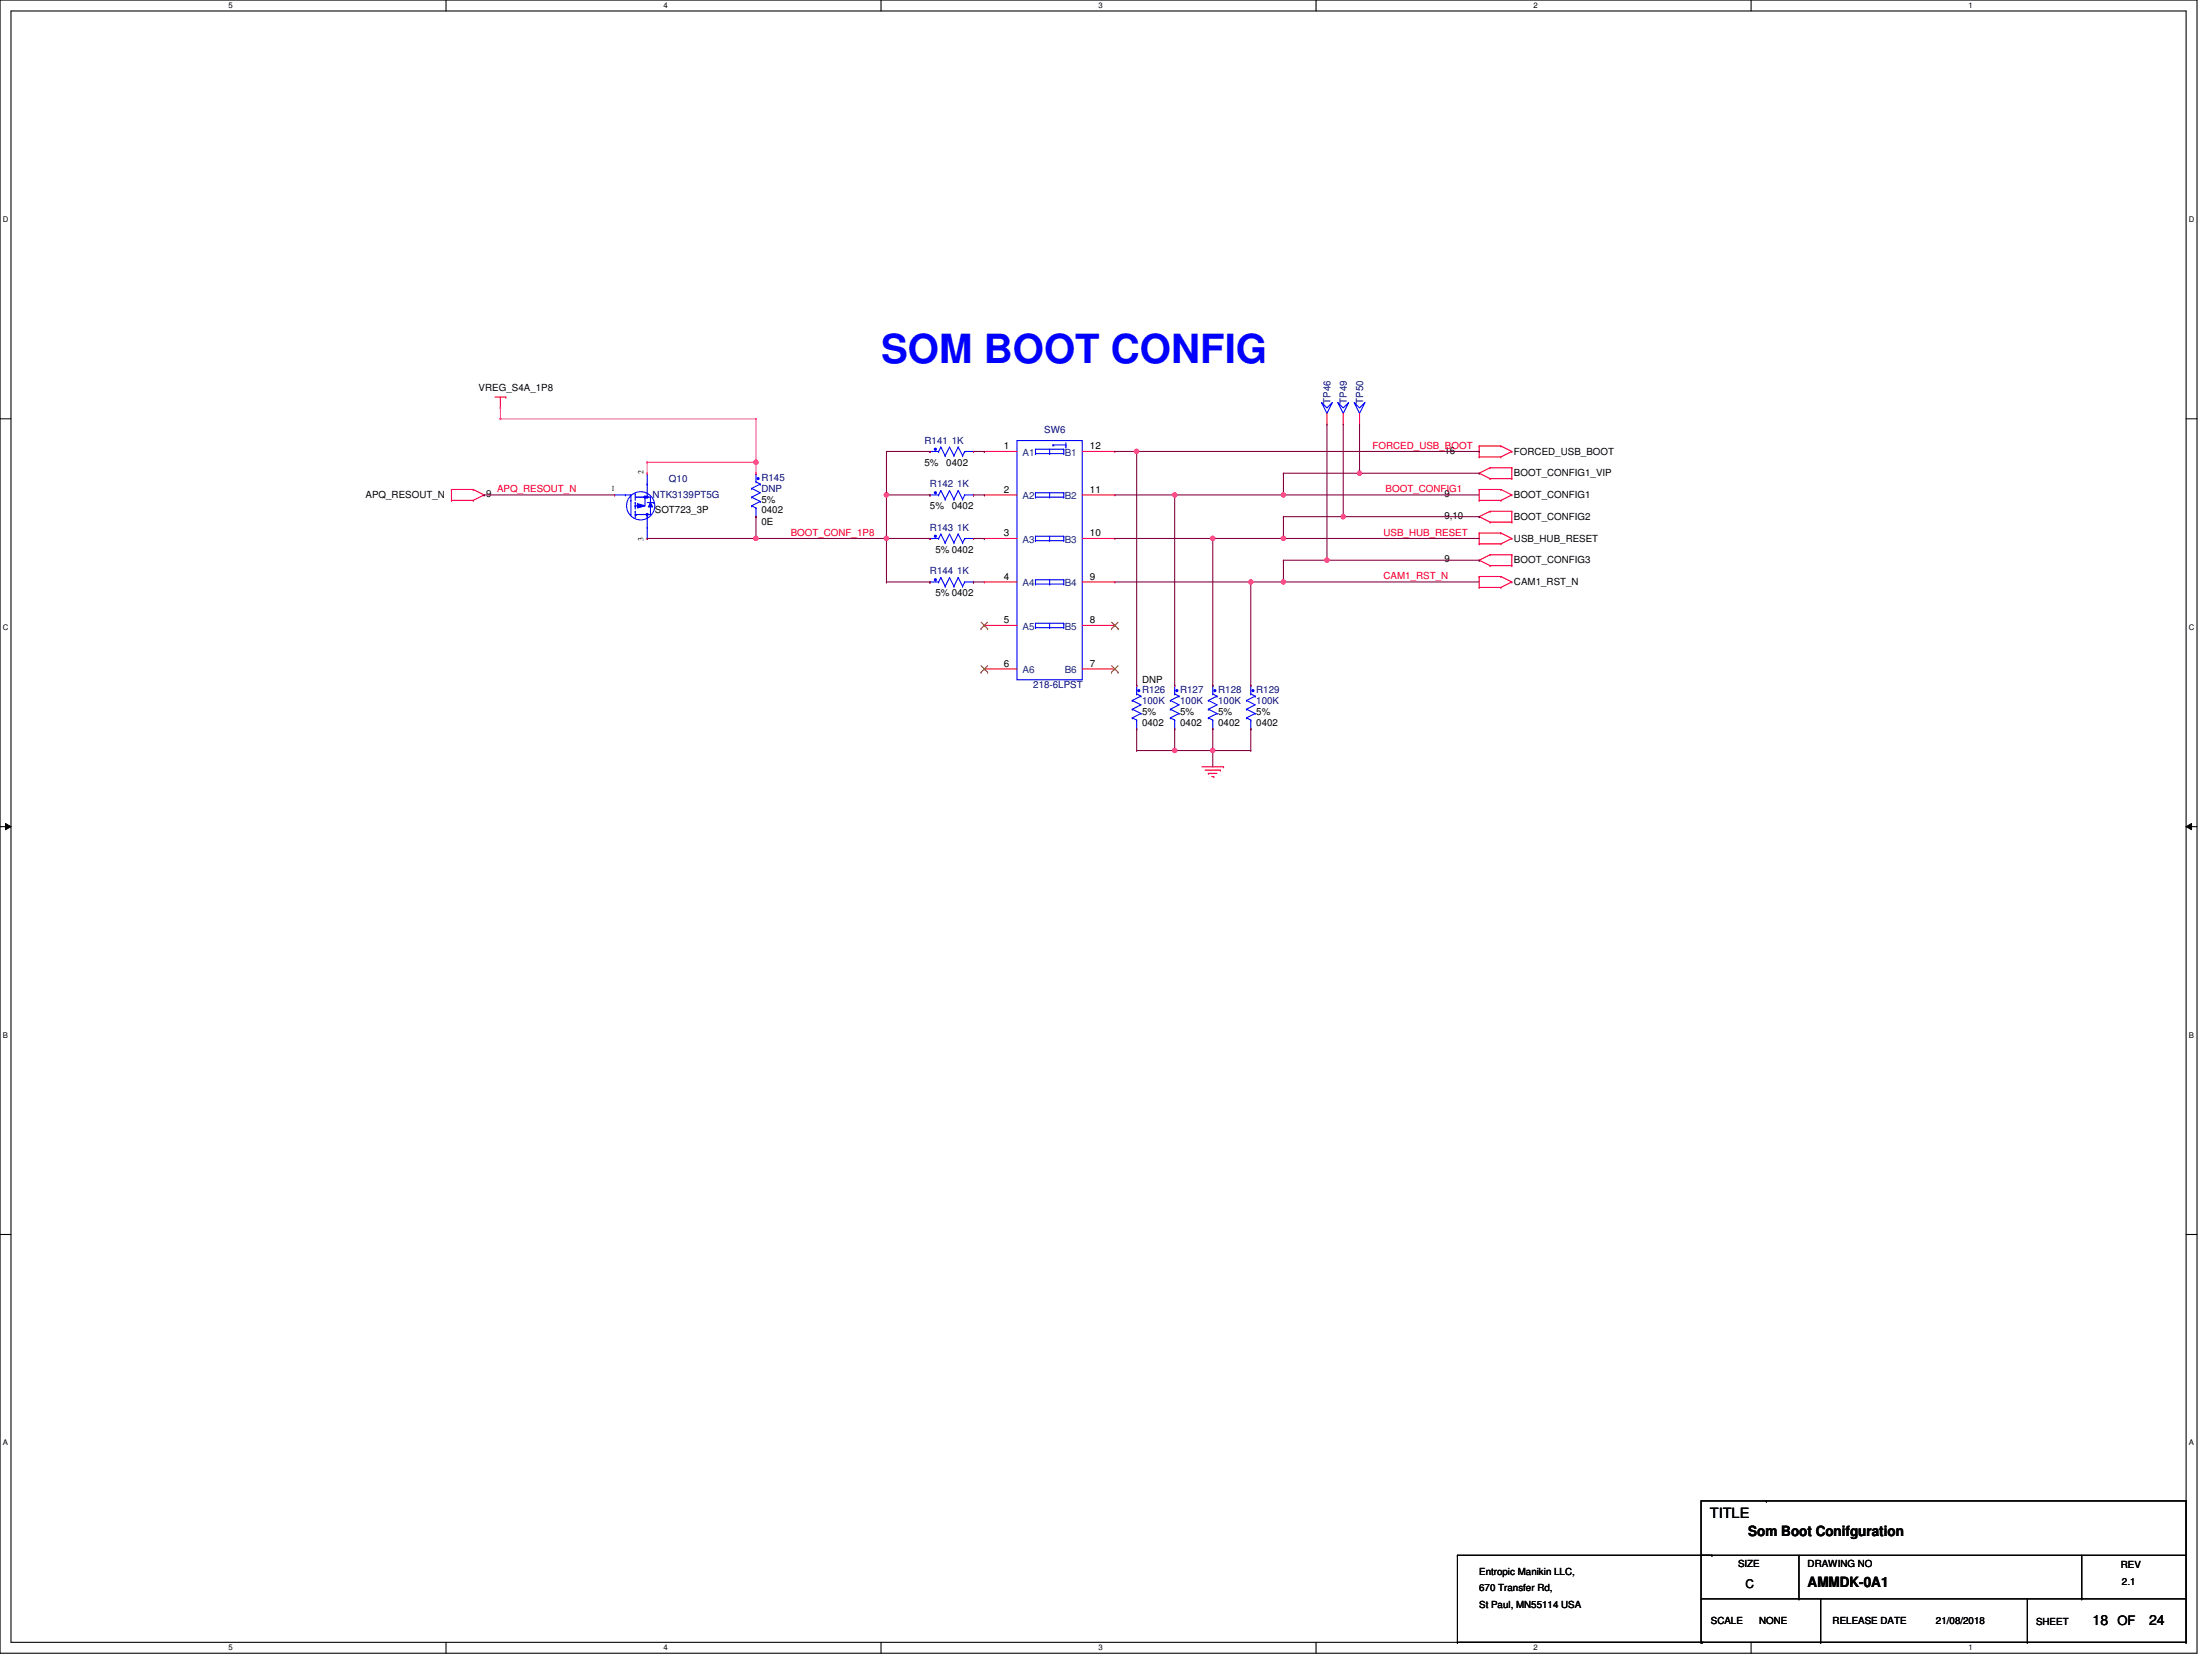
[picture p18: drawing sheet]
<svg xmlns="http://www.w3.org/2000/svg" width="610mm" height="457mm" viewBox="0 0 610 457" stroke-linecap="round" stroke-linejoin="round" font-family="sans-serif">
<defs><g id="words">
<text font-size="11.1" fill="#00f" x="242.8" y="99.9">SOM BOOT CONFIG</text>
<g font-size="3.9">
<text x="471.2" y="418.3">TITLE</text>
<text x="481.8" y="423.2">Som Boot Conifguration</text>
<text x="498.2" y="437.3">AMMDK-0A1</text>
<text x="576.7" y="447.7">18</text>
<text x="592.3" y="447.7">24</text>
</g>
<text font-size="3.6" x="583.6" y="447.7">OF</text>
<text font-size="3.3" x="481.1" y="437.6">C</text>
<g font-size="2.7">
<text x="131.9" y="107.6">VREG_S4A_1P8</text>
<text x="276.6" y="123.8">1</text>
<text x="300.4" y="123.8">12</text>
<text x="398.1" y="125">16</text>
<text x="417.2" y="125.3">FORCED_USB_BOOT</text>
<text x="254.8" y="128.3">5%</text>
<text x="260.8" y="128.3">0402</text>
<text x="417.2" y="131.3">BOOT_CONFIG1_VIP</text>
<text x="100.7" y="137.3">APQ_RESOUT_N</text>
<text x="134" y="137">9</text>
<text x="276.6" y="135.8">2</text>
<text x="300.4" y="135.8">11</text>
<text x="398.1" y="137">9</text>
<text x="417.2" y="137.3">BOOT_CONFIG1</text>
<text x="180.5" y="141.5">SOT723_3P</text>
<text x="209.8" y="138.5">5%</text>
<text x="209.8" y="141.5">0402</text>
<text x="256.3" y="140.3">5%</text>
<text x="262.3" y="140.3">0402</text>
<text x="398.1" y="143">9,10</text>
<text x="417.2" y="143.3">BOOT_CONFIG2</text>
<text x="209.8" y="144.8">0E</text>
<text x="276.6" y="147.8">3</text>
<text x="300.4" y="147.8">10</text>
<text x="417.2" y="149.3">USB_HUB_RESET</text>
<text x="257.8" y="152.3">5% 0402</text>
<text x="398.1" y="155">9</text>
<text x="417.2" y="155.3">BOOT_CONFIG3</text>
<text x="276.6" y="159.8">4</text>
<text x="300.4" y="159.8">9</text>
<text x="417.2" y="161.3">CAM1_RST_N</text>
<text x="257.8" y="164.3">5% 0402</text>
<text x="276.6" y="171.7">5</text>
<text x="300.4" y="171.7">8</text>
<text x="276.6" y="183.7">6</text>
<text x="300.4" y="183.7">7</text>
<text x="314.7" y="188.3">DNP</text>
<text x="314.7" y="196.9">5%</text>
<text x="325.2" y="196.9">5%</text>
<text x="335.7" y="196.9">5%</text>
<text x="346.2" y="196.9">5%</text>
<text x="314.7" y="199.9">0402</text>
<text x="325.2" y="199.9">0402</text>
<text x="335.7" y="199.9">0402</text>
<text x="346.2" y="199.9">0402</text>
<text x="479" y="431.9">SIZE</text>
<text x="498.2" y="431.9">DRAWING NO</text>
<text x="407.6" y="434">Entropic Manikin LLC,</text>
<text x="584.5" y="432.2">REV</text>
<text x="584.8" y="436.7">2.1</text>
<text x="407.6" y="438.5">670 Transfer Rd,</text>
<text x="407.6" y="443">St Paul, MN55114 USA</text>
<text x="471.5" y="447.5">SCALE</text>
<text x="484.8" y="447.5">NONE</text>
<text x="505.1" y="447.5">RELEASE DATE</text>
<text x="533.5" y="447.5">21/08/2018</text>
<text x="561.1" y="447.8">SHEET</text>
</g>
<g font-size="2.7" fill="#000080">
<text x="366.7" y="111.2" transform="rotate(-90 366.7 111.2)">TP46</text>
<text x="371.2" y="111.2" transform="rotate(-90 371.2 111.2)">TP49</text>
<text x="375.7" y="111.2" transform="rotate(-90 375.7 111.2)">TP50</text>
<text x="287.8" y="119.3">SW6</text>
<text x="254.8" y="122.3">R141</text>
<text x="262.3" y="122.3">1K</text>
<text x="179.9" y="137.3">NTK3139PT5G</text>
<text x="184.4" y="132.8">Q10</text>
<text x="209.8" y="132.5">R145</text>
<text x="209.8" y="135.5">DNP</text>
<text x="256.3" y="134.3">R142</text>
<text x="263.8" y="134.3">1K</text>
<text x="256.3" y="146.3">R143</text>
<text x="263.8" y="146.3">1K</text>
<text x="256.3" y="158.3">R144</text>
<text x="263.8" y="158.3">1K</text>
<text x="284.8" y="189.7">218-6LPST</text>
<text x="314.7" y="190.9">R126</text>
<text x="325.2" y="190.9">R127</text>
<text x="335.7" y="190.9">R128</text>
<text x="346.2" y="190.9">R129</text>
<text x="314.7" y="193.9">100K</text>
<text x="325.2" y="193.9">100K</text>
<text x="335.7" y="193.9">100K</text>
<text x="346.2" y="193.9">100K</text>
</g>
<g font-size="2.7" fill="#004080">
<text x="281.8" y="125.6">A1</text>
<text x="293.4" y="125.6">B1</text>
<text x="281.8" y="137.6">A2</text>
<text x="293.4" y="137.6">B2</text>
<text x="281.8" y="149.6">A3</text>
<text x="293.4" y="149.6">B3</text>
<text x="281.8" y="161.6">A4</text>
<text x="293.4" y="161.6">B4</text>
<text x="281.8" y="173.6">A5</text>
<text x="293.4" y="173.6">B5</text>
<text x="281.8" y="185.6">A6</text>
<text x="293.4" y="185.6">B6</text>
</g>
<g font-size="2.7" fill="#f00">
<text x="378.3" y="123.7">FORCED_USB_BOOT</text>
<text x="137" y="135.7">APQ_RESOUT_N</text>
<text x="381.9" y="135.7">BOOT_CONFIG1</text>
<text x="217.9" y="147.7">BOOT_CONF_1P8</text>
<text x="381.3" y="147.7">USB_HUB_RESET</text>
<text x="381.3" y="159.7">CAM1_RST_N</text>
</g>
<g font-size="2.2">
<text x="177.3" y="130.7" transform="rotate(-90 177.3 130.7)">2</text>
<text x="168.5" y="135.3">1</text>
<text x="177.3" y="149" transform="rotate(-90 177.3 149)">3</text>
</g>
<g font-size="2.1">
<text x="63" y="2.3">5</text>
<text x="182.9" y="2.3">4</text>
<text x="302.7" y="2.3">3</text>
<text x="422.6" y="2.3">2</text>
<text x="542.5" y="2.3">1</text>
<text x=".8" y="61.2">D</text>
<text x="603.2" y="61.2">D</text>
<text x=".8" y="173.5">C</text>
<text x="603.2" y="173.5">C</text>
<text x=".8" y="285.9">B</text>
<text x="603.2" y="285.9">B</text>
<text x=".8" y="398.3">A</text>
<text x="603.2" y="398.3">A</text>
<text x="63" y="454.8">5</text>
<text x="182.9" y="454.8">4</text>
<text x="302.7" y="454.8">3</text>
<text x="422.6" y="454.8">2</text>
<text x="542.5" y="454.8">1</text>
</g>
</g></defs>
<path d="M0 0h605.5v455.6h-605.5zM3 3h599.5v449.6h-599.5z" fill="none" stroke="#000" stroke-width=".3"/>
<g fill="#fff">
<path d="M63 .3h1.2v2.4h-1.2z"/>
<path d="M63 452.9h1.2v2.4h-1.2z"/>
</g>
<path d="M122.9 0v3M122.9 452.6v3" fill="none" stroke="#000" stroke-width=".3"/>
<g fill="#fff">
<path d="M182.9 .3h1.1v2.4h-1.1z"/>
<path d="M182.9 452.9h1.1v2.4h-1.1z"/>
</g>
<path d="M242.8 0v3M242.8 452.6v3" fill="none" stroke="#000" stroke-width=".3"/>
<g fill="#fff">
<path d="M302.7 .3h1.2v2.4h-1.2z"/>
<path d="M302.7 452.9h1.2v2.4h-1.2z"/>
</g>
<path d="M362.7 0v3M362.7 452.6v3" fill="none" stroke="#000" stroke-width=".3"/>
<g fill="#fff">
<path d="M422.6 .3h1.2v2.4h-1.2z"/>
<path d="M422.6 452.9h1.2v2.4h-1.2z"/>
</g>
<path d="M482.6 0v3M482.6 452.6v3" fill="none" stroke="#000" stroke-width=".3"/>
<g fill="#fff">
<path d="M542.5 .3h1.2v2.4h-1.2z"/>
<path d="M542.5 452.9h1.2v2.4h-1.2z"/>
<path d="M.8 59.2h1.5v2.4h-1.5z"/>
<path d="M603.2 59.2h1.6v2.4h-1.6z"/>
<path d="M.8 171.6h1.5v2.4h-1.5z"/>
<path d="M603.2 171.6h1.6v2.4h-1.6z"/>
</g>
<path d="M0 115.4h3M602.5 115.4h3" fill="none" stroke="#000" stroke-width=".3"/>
<g fill="#fff">
<path d="M.8 284h1.4v2.4h-1.4z"/>
<path d="M603.2 284h1.4v2.4h-1.4z"/>
</g>
<path d="M0 227.8h3M602.5 227.8h3" fill="none" stroke="#000" stroke-width=".3"/>
<path d="M1.5 226.9l1.5 .9-1.5 .9zM602.5 227.8l1.5-.9v1.8z" fill="#000"/>
<path d="M1.5 226.9l1.5 .9-1.5 .9zM602.5 227.8l1.5-.9v1.8z" fill="none" stroke="#000" stroke-width=".28"/>
<g fill="#fff">
<path d="M.7 396.4h1.5v2.4h-1.5z"/>
<path d="M603.2 396.4h1.4v2.4h-1.4z"/>
</g>
<g fill="none" stroke="#000" stroke-width=".3">
<path d="M0 340.2h3M602.5 340.2h3M486.8 413.6h.1M401.7 428.6h.1M401.7 428.6h200.8M401.7 428.6v24M471.8 428.6h.1M495.8 428.6v12M573.7 428.6v12M602.5 428.6h.1M401.7 452.6h.1M401.7 452.6h200.8"/>
<path d="M468.8 452.6h.1M468.8 452.6v-39h133.7v39M468.8 440.6h133.7M469.1 452.6h.1M495.8 440.6h.1M501.8 452.6h.1M501.8 440.6v12M558.7 452.6h.1M558.7 440.6v12M573.7 440.6h.1M602.5 440.6h.1M602.5 452.6h.1"/>
</g>
<g fill="none" stroke="#f00" stroke-width=".3">
<path d="M136.4 109.4h3M137.9 112.4h.1M137.9 109.4v3M139.4 109.4h.1M124.4 137.9h.1M124.4 134.9h.1M124.4 134.9h6M124.4 137.9h6M124.4 134.9v3M130.4 134.9h.1M130.4 137.9h.1M130.4 134.9l3 1.5"/>
<path d="M133.4 136.4h.1M133.4 136.4l-3 1.5M271.3 124.4h.1M271.3 136.4h.1M271.3 124.4h9M271.3 136.4h9M298.3 124.4h8.9M298.3 136.4h8.9M307.2 124.4h.1M307.2 136.4h.1M407.6 125.9h.1M407.6 122.9h.1"/>
<path d="M407.6 130.4h.1M407.6 137.9h.1M407.6 134.9h.1M407.6 122.9h6M407.6 125.9h6M407.6 122.9v3M407.6 134.9v3M407.6 130.4l3.1 1.5M407.6 134.9h6M407.6 137.9h6M410.7 128.9h.1M410.7 131.9h.1"/>
<path d="M410.7 128.9l-3.1 1.5M410.7 128.9h5.9M410.7 131.9h5.9M413.6 122.9h.1M413.6 125.9h.1M413.6 134.9h.1M413.6 137.9h.1M413.6 122.9l3 1.5M413.6 134.9l3 1.5M416.6 124.4h.1M416.6 128.9h.1M416.6 131.9h.1"/>
<path d="M416.6 136.4h.1M416.6 124.4l-3 1.5M416.6 128.9v3M416.6 136.4l-3 1.5M271.3 148.4h.1M271.3 148.4h9M298.3 148.4h8.9M307.2 148.4h.1M407.6 142.4h.1M407.6 149.9h.1M407.6 146.9h.1M407.6 154.4h.1"/>
<path d="M407.6 158.9h.1M407.6 146.9v3M407.6 158.9v3M407.6 142.4l3.1 1.5M407.6 146.9h6M407.6 149.9h6M407.6 154.4l3.1 1.5M407.6 158.9h6M410.7 140.9h.1M410.7 143.9h.1M410.7 152.9h.1M410.7 155.9h.1"/>
<path d="M410.7 140.9l-3.1 1.5M410.7 140.9h5.9M410.7 143.9h5.9M410.7 152.9l-3.1 1.5M410.7 152.9h5.9M410.7 155.9h5.9M413.6 146.9h.1M413.6 149.9h.1M413.6 158.9h.1M413.6 146.9l3 1.5M413.6 158.9l3 1.5M416.6 140.9h.1"/>
<path d="M416.6 143.9h.1M416.6 148.4h.1M416.6 152.9h.1M416.6 155.9h.1M416.6 140.9v3M416.6 152.9v3M416.6 148.4l-3 1.5M271.3 160.4h.1M271.3 172.4h.1M271.3 160.4h9M271.3 172.4h9M298.3 160.4h8.9"/>
<path d="M298.3 172.4h8.9M307.2 160.4h.1M307.2 172.4h.1M407.6 161.9h.1M407.6 161.9h6M413.6 161.9h.1M416.6 160.4h.1M416.6 160.4l-3 1.5M271.3 184.4h.1M271.3 184.4h9M298.3 184.4h8.9M307.2 184.4h.1"/>
<path d="M331.2 211.3h6M332.1 212.2h4.2M333 213.1h.1M333 213.1h2.4M333.9 214h.6M334.5 214h.1M336.3 212.2h.1M337.2 211.3h.1"/>
</g>
<g fill="none" stroke="#00f" stroke-width=".3">
<path d="M280.3 121.4h18v65.9h-18zM285.4 137h.1M285.4 135.8h.1M285.4 125h.1M285.4 123.8h.1M285.4 123.8v1.2M285.4 135.8v1.2M285.4 137h7.8M285.4 135.8h7.8M285.4 125h7.8M285.4 123.8h7.8M289.3 137h.1"/>
<path d="M289.3 125h.1M289.3 123.8v1.2M289.3 135.8v1.2M290.2 122.6h.1M290.2 122.6l.2 .3M290.2 122.6h3.6M293.2 135.8h.1M293.2 137h.1M293.2 123.8h.1M293.2 125h.1M293.2 123.8v1.2M293.2 135.8v1.2"/>
<path d="M293.8 122.6h.1M293.8 123.2h.1M293.8 122v1.2M285.4 159.8h.1M285.4 149h.1M285.4 147.8h.1M285.4 147.8v1.2M285.4 159.8v1.2M285.4 159.8h7.8M285.4 149h7.8M285.4 147.8h7.8M289.3 149h.1"/>
<path d="M289.3 147.8v1.2M289.3 159.8v1.2M293.2 159.8h.1M293.2 147.8h.1M293.2 149h.1M293.2 147.8v1.2M293.2 159.8v1.2M285.4 173h.1M285.4 171.8h.1M285.4 161h.1M285.4 173h7.8M285.4 171.8h7.8"/>
<path d="M285.4 171.8v1.2M285.4 161h7.8M289.3 173h.1M289.3 161h.1M289.3 171.8v1.2M293.2 171.8h.1M293.2 173h.1M293.2 161h.1M293.2 171.8v1.2M343.5 197.8h.1M343.5 195.5h.1M343.5 193h.1"/>
<path d="M343.5 197.8l1.2 .6M343.5 195.5l2.4 1.1M343.5 193l2.4 1.2-2.4 1.3M344.7 188.8h.1M344.7 198.4h.1M344.7 191.2h.1M344.7 188.8v2.4M344.7 198.4v2.4M344.7 191.2l1.2 .7M345.9 196.6h.1M345.9 191.9h.1M345.9 196.6l-2.4 1.2"/>
<path d="M345.9 191.9l-2.4 1.1M344.7 200.8h.1"/>
</g>
<g fill="none" stroke="#804000" stroke-width=".28">
<path d="M270.4 173.3h.1M270.4 171.5l1.8 1.8M272.2 171.5l-1.8 1.8M272.2 173.3h.1M306.3 173.3h.1M306.3 171.5l1.8 1.8M308.1 171.5l-1.8 1.8M308.1 173.3h.1M270.4 185.3h.1M270.4 183.5l1.8 1.8M272.2 183.5l-1.8 1.8M272.2 185.3h.1"/>
<path d="M306.3 185.3h.1M306.3 183.5l1.8 1.8M308.1 183.5l-1.8 1.8M308.1 185.3h.1"/>
</g>
<circle cx="345.3" cy="190.3" r=".29" fill="#00f"/>
<g fill="none" stroke="#00f" stroke-width=".3">
<path d="M256.3 136.4h.1M256.3 136.4h2.4M258.7 136.4h.1M259.3 135.2h.1M259.3 135.2l1.2 2.4M259.3 135.2l-.6 1.2M260.5 137.6h.1M260.5 137.6l1.2-2.4 1.2 2.4M262.9 137.6h.1M264.1 135.2h.1M264.1 135.2l1.2 2.4M264.1 135.2l-1.2 2.4"/>
<path d="M265.3 137.6h.1M265.9 136.4h.1M265.9 136.4h2.4M265.9 136.4l-.6 1.2M268.3 136.4h.1"/>
<circle cx="345.3" cy="190.3" r=".29"/>
</g>
<path d="M344.7 188.8h.1M344.7 200.8h.1" fill="none" stroke="#f00" stroke-width=".3"/>
<circle cx="257.8" cy="135.8" r=".29" fill="#00f"/>
<g fill="none" stroke="#00f" stroke-width=".3">
<path d="M169.4 136.4h4.5M172.4 136.4h.1M173.9 137.9h.1M173.9 136.4h.1M173.9 136.4v5.4M175.1 136.1h.1M175.1 139.4h.1M175.1 138.5h.1M175.1 137h4.2M175.1 136.1v1.8M175.1 138.5v1.8M175.1 139.4h.6"/>
<path d="M177.8 137h.1M177.8 137v2.4M178.1 137h.1M178.4 133.4h.1M178.4 130.4v6.6M178.4 138.5h1.8M179.3 137h.1M179.3 137v4.8h-4.2M180.2 138.5h.1M173.9 141.8h.1M175.1 141.8h.1M175.1 140.9h.1"/>
<path d="M175.1 140.9v1.8M175.4 141.8h.1M178.4 145.4h.1M178.4 141.8h.1M178.4 142.4h.1M178.4 141.8v6.6"/>
<circle cx="176.6" cy="139.4" r="3.9"/>
<circle cx="257.8" cy="135.8" r=".29"/>
</g>
<path d="M256.3 136.4h.1M268.3 136.4h.1" fill="none" stroke="#f00" stroke-width=".3"/>
<circle cx="178.3" cy="137" r=".3" fill="#00f"/>
<circle cx="178.3" cy="137" r=".3" fill="none" stroke="#00f" stroke-width=".3"/>
<circle cx="177.7" cy="137" r=".29" fill="#00f"/>
<circle cx="177.7" cy="137" r=".29" fill="none" stroke="#00f" stroke-width=".3"/>
<circle cx="178.4" cy="141.8" r=".29" fill="#00f"/>
<circle cx="178.4" cy="141.8" r=".29" fill="none" stroke="#00f" stroke-width=".3"/>
<path d="M175.7 138.8l2.1 .6-2.1 .6z" fill-rule="evenodd" fill="#00f"/>
<path d="M175.7 138.8l2.1 .6-2.1 .6z" fill="none" stroke="#00f" stroke-width=".3"/>
<path d="M179.3 138.5l.6 1.2h-1.2z" fill-rule="evenodd" fill="#00f"/>
<g fill="none" stroke="#00f" stroke-width=".3">
<path d="M179.3 138.5l.6 1.2h-1.2zM207.1 139.4h.1M207.1 137h.1M207.1 134.6h.1M207.1 139.4l1.2 .6M207.1 137l2.4 1.2M207.1 134.6l2.4 1.2-2.4 1.2M208.3 130.4h.1M208.3 140h.1M208.3 132.8h.1M208.3 130.4v2.4M208.3 140v2.4"/>
<path d="M208.3 132.8l1.2 .6M209.5 138.2h.1M209.5 133.4h.1M209.5 138.2l-2.4 1.2M209.5 133.4l-2.4 1.2M208.3 142.4h.1"/>
</g>
<path d="M169.4 136.4h.1M178.4 130.4h.1M178.4 148.4h.1" fill="none" stroke="#f00" stroke-width=".3"/>
<circle cx="208.9" cy="131.9" r=".29" fill="#00f"/>
<g fill="none" stroke="#00f" stroke-width=".3">
<path d="M333 197.8h.1M333 195.5h.1M333 193h.1M333 197.8l1.2 .6M333 195.5l2.4 1.1M333 193l2.4 1.2-2.4 1.3M334.2 188.8h.1M334.2 198.4h.1M334.2 191.2h.1M334.2 188.8v2.4M334.2 198.4v2.4M334.2 191.2l1.2 .7"/>
<path d="M335.4 196.6h.1M335.4 191.9h.1M335.4 196.6l-2.4 1.2M335.4 191.9l-2.4 1.1M334.2 200.8h.1"/>
<circle cx="208.9" cy="131.9" r=".29"/>
</g>
<path d="M208.3 130.4h.1M208.3 142.4h.1" fill="none" stroke="#f00" stroke-width=".3"/>
<circle cx="334.8" cy="190.3" r=".29" fill="#00f"/>
<g fill="none" stroke="#00f" stroke-width=".3">
<path d="M256.3 148.4h.1M256.3 148.4h2.4M258.7 148.4h.1M259.3 147.2h.1M259.3 147.2l1.2 2.4M259.3 147.2l-.6 1.2M260.5 149.6h.1M260.5 149.6l1.2-2.4 1.2 2.4M262.9 149.6h.1M264.1 147.2h.1M264.1 147.2l1.2 2.4M264.1 147.2l-1.2 2.4"/>
<path d="M265.3 149.6h.1M265.9 148.4h.1M265.9 148.4h2.4M265.9 148.4l-.6 1.2M268.3 148.4h.1"/>
<circle cx="334.8" cy="190.3" r=".29"/>
</g>
<path d="M334.2 188.8h.1M334.2 200.8h.1" fill="none" stroke="#f00" stroke-width=".3"/>
<circle cx="257.8" cy="147.8" r=".29" fill="#00f"/>
<g fill="none" stroke="#00f" stroke-width=".3">
<path d="M368.7 110.9l1.5 1.5 1.5-1.5-1.5 3zM256.3 124.4h.1M256.3 124.4h2.4M258.7 124.4h.1M259.3 123.2h.1M259.3 123.2l1.2 2.4M259.3 123.2l-.6 1.2M260.5 125.6h.1M260.5 125.6l1.2-2.4 1.2 2.4M262.9 125.6h.1M264.1 123.2h.1M264.1 123.2l1.2 2.4"/>
<path d="M264.1 123.2l-1.2 2.4M265.3 125.6h.1M265.9 124.4h.1M265.9 124.4h2.4M265.9 124.4l-.6 1.2M268.3 124.4h.1"/>
<circle cx="257.8" cy="147.8" r=".29"/>
</g>
<path d="M370.2 116.9h.1M370.2 113.9v3M256.3 148.4h.1M268.3 148.4h.1" fill="none" stroke="#f00" stroke-width=".3"/>
<circle cx="257.8" cy="123.8" r=".29" fill="#00f"/>
<g fill="none" stroke="#00f" stroke-width=".3">
<path d="M312 197.8h.1M312 195.5h.1M312 193h.1M312 197.8l1.2 .6M312 195.5l2.4 1.1M312 193l2.4 1.2-2.4 1.3M313.2 188.8h.1M313.2 198.4h.1M313.2 191.2h.1M313.2 188.8v2.4M313.2 198.4v2.4M313.2 191.2l1.2 .7"/>
<path d="M314.4 196.6h.1M314.4 191.9h.1M314.4 196.6l-2.4 1.2M314.4 191.9l-2.4 1.1M313.2 200.8h.1"/>
<circle cx="257.8" cy="123.8" r=".29"/>
</g>
<path d="M256.3 124.4h.1M268.3 124.4h.1" fill="none" stroke="#f00" stroke-width=".3"/>
<circle cx="313.8" cy="190.3" r=".29" fill="#00f"/>
<g fill="none" stroke="#00f" stroke-width=".3">
<path d="M259.3 159.2h.1M259.3 159.2l1.2 2.4M259.3 159.2l-.6 1.2M264.1 159.2h.1M264.1 159.2l1.2 2.4M264.1 159.2l-1.2 2.4M256.3 160.4h.1M256.3 160.4h2.4M258.7 160.4h.1M260.5 161.6h.1M260.5 161.6l1.2-2.4 1.2 2.4M262.9 161.6h.1"/>
<path d="M265.3 161.6h.1M265.9 160.4h.1M265.9 160.4h2.4M265.9 160.4l-.6 1.2M268.3 160.4h.1"/>
<circle cx="313.8" cy="190.3" r=".29"/>
</g>
<path d="M313.2 188.8h.1M313.2 200.8h.1" fill="none" stroke="#f00" stroke-width=".3"/>
<circle cx="257.8" cy="159.8" r=".29" fill="#00f"/>
<g fill="none" stroke="#00f" stroke-width=".3">
<path d="M322.5 197.8h.1M322.5 195.5h.1M322.5 193h.1M322.5 197.8l1.2 .6M322.5 195.5l2.4 1.1M322.5 193l2.4 1.2-2.4 1.3M323.7 188.8h.1M323.7 198.4h.1M323.7 191.2h.1M323.7 188.8v2.4M323.7 198.4v2.4M323.7 191.2l1.2 .7"/>
<path d="M324.9 196.6h.1M324.9 191.9h.1M324.9 196.6l-2.4 1.2M324.9 191.9l-2.4 1.1M323.7 200.8h.1"/>
<circle cx="257.8" cy="159.8" r=".29"/>
</g>
<path d="M256.3 160.4h.1M268.3 160.4h.1" fill="none" stroke="#f00" stroke-width=".3"/>
<circle cx="324.3" cy="190.3" r=".29" fill="#00f"/>
<g fill="none" stroke="#00f" stroke-width=".3">
<path d="M364.2 110.9l1.5 1.5 1.5-1.5-1.5 3zM373.2 110.9l1.5 1.5 1.5-1.5-1.5 3z"/>
<circle cx="324.3" cy="190.3" r=".29"/>
</g>
<path d="M365.7 116.9h.1M365.7 113.9v3M374.7 116.9h.1M374.7 113.9v3M323.7 188.8h.1M323.7 200.8h.1" fill="none" stroke="#f00" stroke-width=".3"/>
<path d="M133.4 136.4h.1M133.4 136.4h36M244.3 136.4h.1M244.3 136.4h12M353.7 130.4h.1M353.7 130.4h21M353.7 130.4v6M374.7 130.4h.1M244.3 160.4h.1M244.3 160.4h12" fill="none" stroke="#800040" stroke-width=".3"/>
<path d="M137.9 115.4h.1M137.9 115.4h70.4" fill="none" stroke="#f0f" stroke-width=".3"/>
<path d="M208.3 115.3l.1 .2z" fill-rule="evenodd" fill="#f0f"/>
<path d="M208.3 115.3l.1 .2z" fill="none" stroke="#f0f" stroke-width=".3"/>
<path d="M137.8 115.3l.2 .2z" fill-rule="evenodd" fill="#f0f"/>
<path d="M137.8 115.3l.2 .2zM208.3 115.4h.1M208.3 115.4v12" fill="none" stroke="#f0f" stroke-width=".3"/>
<path d="M208.3 127.3l.1 .2z" fill-rule="evenodd" fill="#f0f"/>
<path d="M208.3 127.3l.1 .2z" fill="none" stroke="#f0f" stroke-width=".3"/>
<path d="M208.3 115.3l.1 .2z" fill-rule="evenodd" fill="#f0f"/>
<path d="M208.3 115.3l.1 .2z" fill="none" stroke="#f0f" stroke-width=".3"/>
<circle cx="208.3" cy="127.4" r=".59" fill="#f0f"/>
<g fill="none" stroke="#f0f" stroke-width=".3">
<path d="M208.3 127.4h.1M208.3 127.4v3"/>
<circle cx="208.3" cy="127.4" r=".59"/>
</g>
<path d="M208.3 130.3l.1 .2z" fill-rule="evenodd" fill="#f0f"/>
<path d="M208.3 130.3l.1 .2z" fill="none" stroke="#f0f" stroke-width=".3"/>
<path d="M208.3 127.3l.1 .2z" fill-rule="evenodd" fill="#f0f"/>
<path d="M178.4 127.4h.1M178.4 127.4h29.9M208.3 127.3l.1 .2z" fill="none" stroke="#f0f" stroke-width=".3"/>
<path d="M208.3 127.3l.1 .2z" fill-rule="evenodd" fill="#f0f"/>
<path d="M208.3 127.3l.1 .2z" fill="none" stroke="#f0f" stroke-width=".3"/>
<path d="M178.3 127.3l.1 .2z" fill-rule="evenodd" fill="#f0f"/>
<path d="M178.3 127.3l.1 .2zM178.4 127.4h.1M178.4 127.4v3" fill="none" stroke="#f0f" stroke-width=".3"/>
<path d="M178.3 130.3l.1 .2z" fill-rule="evenodd" fill="#f0f"/>
<path d="M178.3 130.3l.1 .2z" fill="none" stroke="#f0f" stroke-width=".3"/>
<path d="M178.3 127.3l.1 .2z" fill-rule="evenodd" fill="#f0f"/>
<path d="M178.3 127.3l.1 .2z" fill="none" stroke="#f0f" stroke-width=".3"/>
<path d="M208.3 142.4h.1M208.3 148.4h.1M208.3 142.4v6M208.3 148.4h36" fill="none" stroke="#800040" stroke-width=".3"/>
<circle cx="244.3" cy="148.4" r=".59" fill="#f0f"/>
<circle cx="244.3" cy="148.4" r=".59" fill="none" stroke="#f0f" stroke-width=".3"/>
<circle cx="208.3" cy="148.4" r=".59" fill="#f0f"/>
<circle cx="208.3" cy="148.4" r=".59" fill="none" stroke="#f0f" stroke-width=".3"/>
<path d="M244.3 136.4v24M178.4 148.4h.1M178.4 148.4h29.9M244.3 148.4h.1M244.3 148.4h12M244.3 160.4h.1" fill="none" stroke="#800040" stroke-width=".3"/>
<circle cx="244.3" cy="136.4" r=".59" fill="#f0f"/>
<circle cx="244.3" cy="136.4" r=".59" fill="none" stroke="#f0f" stroke-width=".3"/>
<path d="M244.3 124.4h.1M244.3 124.4v12M244.3 124.4h12M307.2 136.4h16.5M323.7 136.4h.1M353.7 136.4h.1M353.7 136.4h53.9" fill="none" stroke="#800040" stroke-width=".3"/>
<circle cx="353.7" cy="136.4" r=".59" fill="#f0f"/>
<g fill="none" stroke="#f0f" stroke-width=".3">
<path d="M137.9 112.4h.1M137.9 112.4v3"/>
<circle cx="353.7" cy="136.4" r=".59"/>
</g>
<path d="M307.2 124.4h6M313.2 124.4h.1" fill="none" stroke="#800040" stroke-width=".3"/>
<path d="M137.8 115.3l.2 .2z" fill-rule="evenodd" fill="#f0f"/>
<path d="M137.8 115.3l.2 .2z" fill="none" stroke="#f0f" stroke-width=".3"/>
<path d="M137.8 112.3l.2 .2z" fill-rule="evenodd" fill="#f0f"/>
<path d="M137.8 112.3l.2 .2z" fill="none" stroke="#f0f" stroke-width=".3"/>
<g fill="none" stroke="#800040" stroke-width=".3">
<path d="M268.3 124.4h3M268.3 136.4h3M271.3 124.4h.1M271.3 136.4h.1M268.3 148.4h3M271.3 148.4h.1M307.2 148.4h27M334.2 148.4h.1M353.7 142.4h.1M353.7 148.4h.1M353.7 148.4h53.9M353.7 142.4h16.5"/>
<path d="M353.7 142.4v6M370.2 142.4h.1M268.3 160.4h.1M268.3 160.4h3"/>
</g>
<circle cx="353.7" cy="148.4" r=".59" fill="#f0f"/>
<circle cx="353.7" cy="148.4" r=".59" fill="none" stroke="#f0f" stroke-width=".3"/>
<path d="M353.7 154.4h.1M353.7 154.4h12M353.7 154.4v6M365.7 154.4h.1M307.2 160.4h37.5M344.7 160.4h.1M353.7 160.4h.1M353.7 160.4h53.9" fill="none" stroke="#800040" stroke-width=".3"/>
<circle cx="353.7" cy="160.4" r=".59" fill="#f0f"/>
<circle cx="353.7" cy="160.4" r=".59" fill="none" stroke="#f0f" stroke-width=".3"/>
<path d="M313.2 124.4h.1M313.2 124.4v64.4" fill="none" stroke="#800040" stroke-width=".3"/>
<circle cx="313.2" cy="124.4" r=".59" fill="#f0f"/>
<circle cx="313.2" cy="124.4" r=".59" fill="none" stroke="#f0f" stroke-width=".3"/>
<path d="M313.2 124.4h94.4M323.7 136.4h.1M323.7 136.4v52.4M407.6 124.4h.1" fill="none" stroke="#800040" stroke-width=".3"/>
<circle cx="323.7" cy="136.4" r=".59" fill="#f0f"/>
<circle cx="323.7" cy="136.4" r=".59" fill="none" stroke="#f0f" stroke-width=".3"/>
<path d="M323.7 136.4h30M353.7 136.4h.1M334.2 148.4v40.4M334.2 188.8h.1" fill="none" stroke="#800040" stroke-width=".3"/>
<circle cx="334.2" cy="148.4" r=".59" fill="#f0f"/>
<circle cx="334.2" cy="148.4" r=".59" fill="none" stroke="#f0f" stroke-width=".3"/>
<path d="M334.2 148.4h19.5M353.7 148.4h.1M344.7 160.4h.1M344.7 160.4v28.4" fill="none" stroke="#800040" stroke-width=".3"/>
<circle cx="344.7" cy="160.4" r=".59" fill="#f0f"/>
<circle cx="344.7" cy="160.4" r=".59" fill="none" stroke="#f0f" stroke-width=".3"/>
<path d="M344.7 160.4h9M353.7 160.4h.1M313.2 206.8h.1M313.2 200.8v6M313.2 206.8h10.5M323.7 206.8h.1M323.7 200.8v6M344.7 200.8h.1M344.7 200.8v6" fill="none" stroke="#800040" stroke-width=".3"/>
<circle cx="323.7" cy="206.8" r=".59" fill="#f0f"/>
<circle cx="323.7" cy="206.8" r=".59" fill="none" stroke="#f0f" stroke-width=".3"/>
<path d="M323.7 206.8h10.5M334.2 206.8h.1M334.2 200.8v6" fill="none" stroke="#800040" stroke-width=".3"/>
<circle cx="334.2" cy="206.8" r=".59" fill="#f0f"/>
<circle cx="334.2" cy="206.8" r=".59" fill="none" stroke="#f0f" stroke-width=".3"/>
<path d="M374.7 116.9v13.5M374.7 130.4h.1M374.7 130.4h32.9M407.6 130.4h.1M334.2 206.8h.1M334.2 206.8h10.5M334.2 206.8v4.5M344.7 206.8h.1" fill="none" stroke="#800040" stroke-width=".3"/>
<circle cx="374.7" cy="130.4" r=".59" fill="#f0f"/>
<circle cx="374.7" cy="130.4" r=".59" fill="none" stroke="#f0f" stroke-width=".3"/>
<path d="M370.2 116.9v25.5M370.2 142.4h.1M370.2 142.4h37.4M407.6 142.4h.1" fill="none" stroke="#800040" stroke-width=".3"/>
<circle cx="370.2" cy="142.4" r=".59" fill="#f0f"/>
<circle cx="370.2" cy="142.4" r=".59" fill="none" stroke="#f0f" stroke-width=".3"/>
<path d="M365.7 116.9v37.5M365.7 154.4h.1M365.7 154.4h41.9M407.6 154.4h.1" fill="none" stroke="#800040" stroke-width=".3"/>
<circle cx="365.7" cy="154.4" r=".59" fill="#f0f"/>
<circle cx="365.7" cy="154.4" r=".59" fill="none" stroke="#f0f" stroke-width=".3"/>
<circle cx="208.3" cy="127.4" r=".59" fill="#f0f"/>
<circle cx="208.3" cy="127.4" r=".59" fill="none" stroke="#f0f" stroke-width=".3"/>
<circle cx="244.3" cy="148.4" r=".59" fill="#f0f"/>
<circle cx="244.3" cy="148.4" r=".59" fill="none" stroke="#f0f" stroke-width=".3"/>
<circle cx="208.3" cy="148.4" r=".59" fill="#f0f"/>
<circle cx="208.3" cy="148.4" r=".59" fill="none" stroke="#f0f" stroke-width=".3"/>
<circle cx="244.3" cy="136.4" r=".59" fill="#f0f"/>
<circle cx="244.3" cy="136.4" r=".59" fill="none" stroke="#f0f" stroke-width=".3"/>
<circle cx="353.7" cy="136.4" r=".59" fill="#f0f"/>
<circle cx="353.7" cy="136.4" r=".59" fill="none" stroke="#f0f" stroke-width=".3"/>
<circle cx="353.7" cy="148.4" r=".59" fill="#f0f"/>
<circle cx="353.7" cy="148.4" r=".59" fill="none" stroke="#f0f" stroke-width=".3"/>
<circle cx="353.7" cy="160.4" r=".59" fill="#f0f"/>
<circle cx="353.7" cy="160.4" r=".59" fill="none" stroke="#f0f" stroke-width=".3"/>
<circle cx="313.2" cy="124.4" r=".59" fill="#f0f"/>
<circle cx="313.2" cy="124.4" r=".59" fill="none" stroke="#f0f" stroke-width=".3"/>
<circle cx="323.7" cy="136.4" r=".59" fill="#f0f"/>
<circle cx="323.7" cy="136.4" r=".59" fill="none" stroke="#f0f" stroke-width=".3"/>
<circle cx="334.2" cy="148.4" r=".59" fill="#f0f"/>
<circle cx="334.2" cy="148.4" r=".59" fill="none" stroke="#f0f" stroke-width=".3"/>
<circle cx="344.7" cy="160.4" r=".59" fill="#f0f"/>
<circle cx="344.7" cy="160.4" r=".59" fill="none" stroke="#f0f" stroke-width=".3"/>
<circle cx="323.7" cy="206.8" r=".59" fill="#f0f"/>
<circle cx="323.7" cy="206.8" r=".59" fill="none" stroke="#f0f" stroke-width=".3"/>
<circle cx="334.2" cy="206.8" r=".59" fill="#f0f"/>
<circle cx="334.2" cy="206.8" r=".59" fill="none" stroke="#f0f" stroke-width=".3"/>
<circle cx="374.7" cy="130.4" r=".59" fill="#f0f"/>
<circle cx="374.7" cy="130.4" r=".59" fill="none" stroke="#f0f" stroke-width=".3"/>
<circle cx="370.2" cy="142.4" r=".59" fill="#f0f"/>
<circle cx="370.2" cy="142.4" r=".59" fill="none" stroke="#f0f" stroke-width=".3"/>
<circle cx="365.7" cy="154.4" r=".59" fill="#f0f"/>
<circle cx="365.7" cy="154.4" r=".59" fill="none" stroke="#f0f" stroke-width=".3"/>
<use href="#words"/>
</svg>
